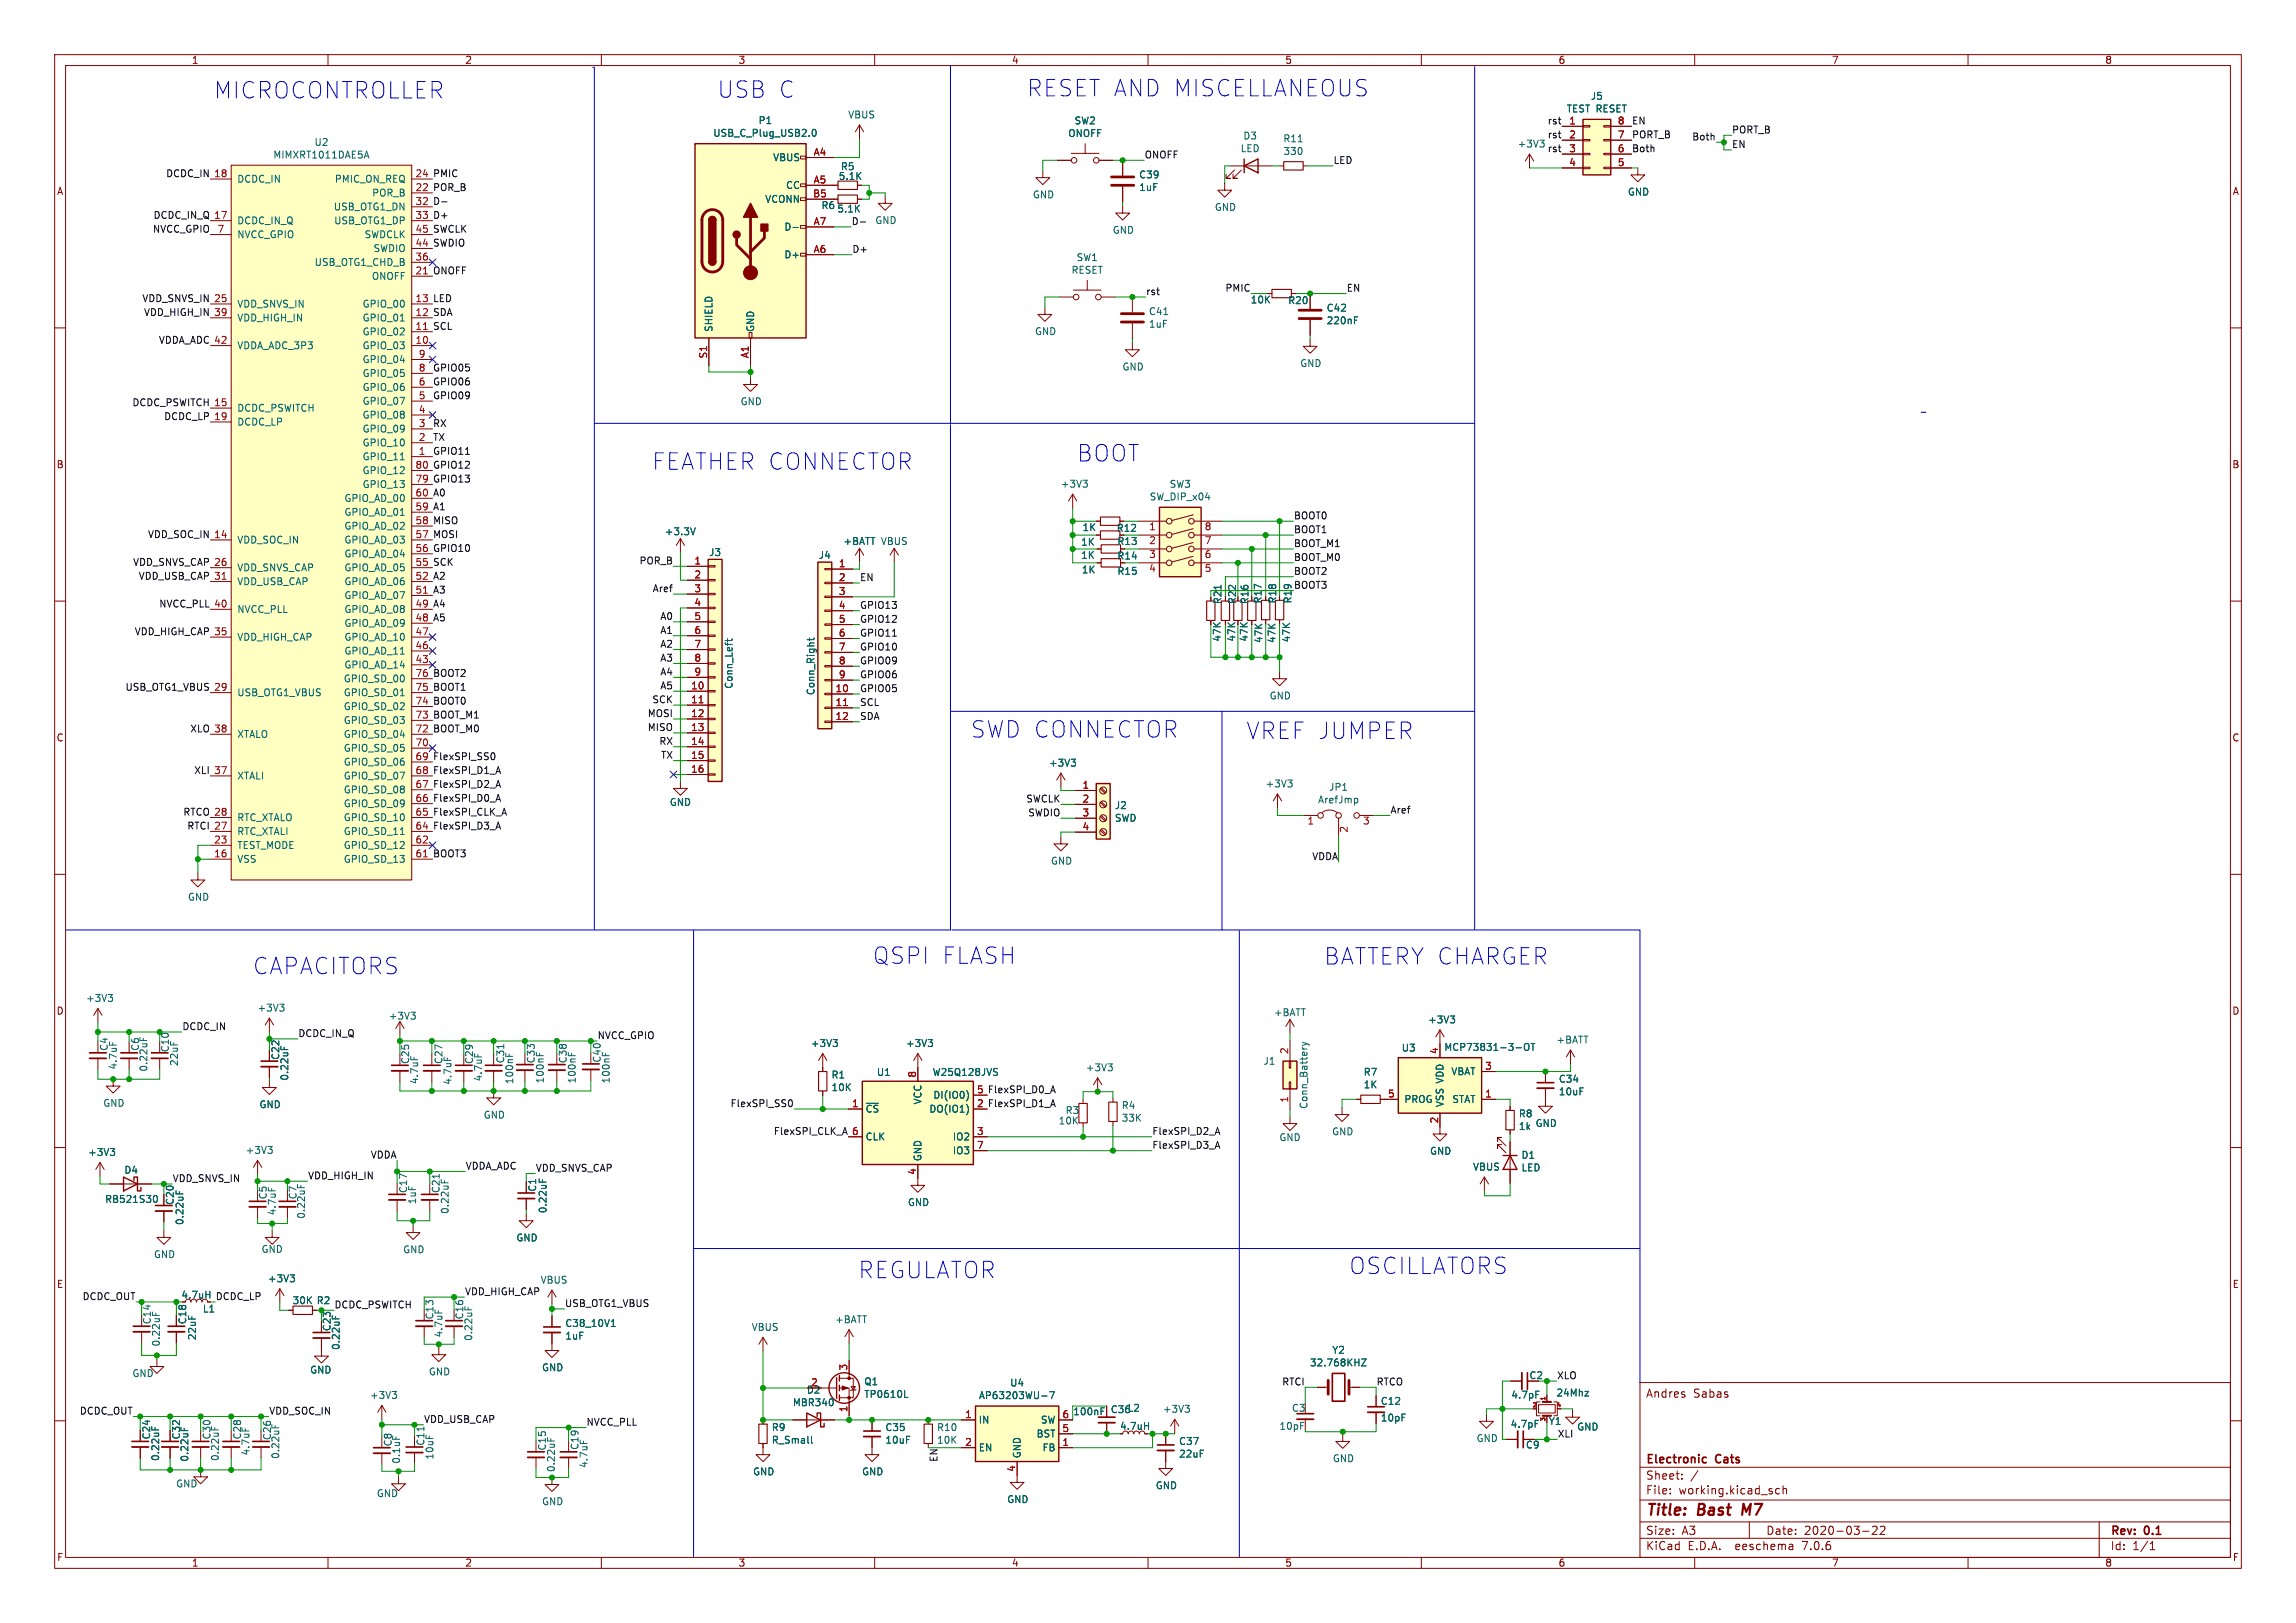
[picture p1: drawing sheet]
<svg xmlns="http://www.w3.org/2000/svg" width="420mm" height="297mm" viewBox="0 0 420 297" stroke-linecap="round" stroke-linejoin="round" font-family="sans-serif">
<defs><g id="words">
<g font-size="4.2" fill="#0000c2">
<text x="187.7" y="17.9">RESET AND MISCELLANEOUS</text>
<text x="39" y="18.3">MICROCONTROLLER</text>
<text x="131.1" y="18.2">USB C</text>
<text x="119.1" y="86.2">FEATHER CONNECTOR</text>
<text x="196.8" y="84.7">BOOT</text>
<text x="177.4" y="135.3">SWD CONNECTOR</text>
<text x="227.8" y="135.5">VREF JUMPER</text>
<text x="46.1" y="178.6">CAPACITORS</text>
<text x="159.5" y="176.7">QSPI FLASH</text>
<text x="242.1" y="176.8">BATTERY CHARGER</text>
<text x="246.6" y="233.4">OSCILLATORS</text>
<text x="156.8" y="234.2">REGULATOR</text>
</g>
<g font-size="2.8" fill="#840000">
<text x="301" y="277.9">Title:</text>
<text x="310.6" y="277.9">Bast</text>
<text x="319.5" y="277.9">M7</text>
</g>
<g font-size="2.1" fill="#840000">
<text x="301" y="256">Andres</text>
<text x="309.7" y="256">Sabas</text>
<text x="301" y="268.2">Electronic</text>
<text x="313.9" y="268.2">Cats</text>
<text x="301" y="273.7">File:</text>
<text x="301" y="271">Sheet:</text>
<text x="307.1" y="273.7">working.kicad_sch</text>
<text x="301" y="281.1">Size:</text>
<text x="307.6" y="281.1">A3</text>
<text x="323" y="281.1">Date:</text>
<text x="330" y="281.1">2020-03-22</text>
<text x="386" y="281.3">Rev:</text>
<text x="392.4" y="281.3">0.1</text>
<text x="301" y="283.9">KiCad</text>
<text x="308.7" y="283.9">E.D.A.</text>
<text x="317.6" y="283.9">eeschema</text>
<text x="330" y="283.9">7.0.6</text>
<text x="386" y="283.9">Id:</text>
<text x="390.1" y="283.9">1/1</text>
</g>
<g font-size="1.8" fill="#840000">
<text x="35" y="11.9">1</text>
<text x="85" y="11.9">2</text>
<text x="135" y="11.9">3</text>
<text x="185" y="11.9">4</text>
<text x="235" y="11.9">5</text>
<text x="285" y="11.9">6</text>
<text x="335" y="11.9">7</text>
<text x="385" y="11.9">8</text>
<text x="10.3" y="35.9">A</text>
<text x="408.3" y="35.9">A</text>
<text x="10.3" y="85.9">B</text>
<text x="408.2" y="85.9">B</text>
<text x="204.3" y="99.9">R13</text>
<text x="223.6" y="110.7" transform="rotate(-90 223.6 110.7)">R21</text>
<text x="228.6" y="110.7" transform="rotate(-90 228.6 110.7)">R16</text>
<text x="231" y="110.5" transform="rotate(-90 231 110.5)">R17</text>
<text x="233.7" y="110.5" transform="rotate(-90 233.7 110.5)">R18</text>
<text x="10.3" y="135.9">C</text>
<text x="408.2" y="135.9">C</text>
<text x="10.3" y="185.9">D</text>
<text x="408.2" y="185.9">D</text>
<text x="178.6" y="202.7">2 FlexSPI_D1_A</text>
<text x="10.3" y="235.9">E</text>
<text x="33.1" y="237.8">4.7uH</text>
<text x="408.3" y="235.9">E</text>
<text x="60.7" y="243.7" transform="rotate(-90 60.7 243.7)">C23</text>
<text x="147.5" y="255.2">D2</text>
<text x="279.7" y="252.6">C2</text>
<text x="283.2" y="261">Y1</text>
<text x="279" y="265.3">C9</text>
<text x="10.3" y="285.9">F</text>
<text x="35" y="286.9">1</text>
<text x="85" y="286.9">2</text>
<text x="135" y="286.9">3</text>
<text x="185" y="286.9">4</text>
<text x="235" y="286.9">5</text>
<text x="285" y="286.9">6</text>
<text x="335" y="286.9">7</text>
<text x="385" y="286.9">8</text>
<text x="408.3" y="285.9">F</text>
</g>
<g font-size="1.8" fill="#006464">
<text x="138.7" y="22.9">P1</text>
<text x="155.1" y="21.9">VBUS</text>
<text x="196.5" y="23">SW2</text>
<text x="286.5" y="20.8">TEST RESET</text>
<text x="290.9" y="18.5">J5</text>
<text x="49.9" y="29.2">MIMXRT1011DAE5A</text>
<text x="57.4" y="26.9">U2</text>
<text x="130.4" y="25.2">USB_C_Plug_USB2.0</text>
<text x="141.3" y="29.7">VBUS</text>
<text x="195.3" y="25.3">ONOFF</text>
<text x="226.9" y="28">LED</text>
<text x="227.3" y="25.7">D3</text>
<text x="234.7" y="26.2">R11</text>
<text x="234.7" y="28.5">330</text>
<text x="277.5" y="27.2">+3V3</text>
<text x="43.3" y="33.6">DCDC_IN</text>
<text x="61.1" y="33.6">PMIC_ON_REQ</text>
<text x="143.7" y="34.8">CC</text>
<text x="153.3" y="33.1">5.1K</text>
<text x="153.7" y="31.3">R5</text>
<text x="208.3" y="35.2">1uF</text>
<text x="208.3" y="32.8">C39</text>
<text x="297.7" y="36">GND</text>
<text x="43.3" y="41.2">DCDC_IN_Q</text>
<text x="61" y="38.7">USB_OTG1_DN</text>
<text x="61" y="41.2">USB_OTG1_DP</text>
<text x="68" y="36.2">POR_B</text>
<text x="139.9" y="37.3">VCONN</text>
<text x="150.2" y="38.5">R6</text>
<text x="153.1" y="39.1">5.1K</text>
<text x="160" y="41.2">GND</text>
<text x="188.8" y="36.5">GND</text>
<text x="222.1" y="38.8">GND</text>
<text x="43.3" y="43.8">NVCC_GPIO</text>
<text x="66.6" y="43.8">SWDCLK</text>
<text x="68.2" y="46.3">SWDIO</text>
<text x="143.4" y="47.5">D+</text>
<text x="143.4" y="42.4">D-</text>
<text x="196.8" y="48">SW1</text>
<text x="203.4" y="43">GND</text>
<text x="57.5" y="48.9">USB_OTG1_CHD_B</text>
<text x="67.9" y="51.4">ONOFF</text>
<text x="195.9" y="50.3">RESET</text>
<text x="43.3" y="56.5">VDD_SNVS_IN</text>
<text x="43.3" y="59">VDD_HIGH_IN</text>
<text x="66.2" y="59">GPIO_01</text>
<text x="66.2" y="56.5">GPIO_00</text>
<text x="210.1" y="57.9">C41</text>
<text x="228.7" y="55.7">10K</text>
<text x="235.5" y="55.9">R20</text>
<text x="242.6" y="59.5">220nF</text>
<text x="242.6" y="57.2">C42</text>
<text x="43.3" y="64.1">VDDA_ADC_3P3</text>
<text x="66.2" y="64.1">GPIO_03</text>
<text x="66.2" y="61.6">GPIO_02</text>
<text x="130.5" y="60.8" transform="rotate(-90 130.5 60.8)">SHIELD</text>
<text x="138.2" y="60.8" transform="rotate(-90 138.2 60.8)">GND</text>
<text x="189.2" y="61.5">GND</text>
<text x="210.1" y="60.2">1uF</text>
<text x="66.2" y="71.7">GPIO_06</text>
<text x="66.2" y="69.2">GPIO_05</text>
<text x="66.2" y="66.6">GPIO_04</text>
<text x="205.2" y="68">GND</text>
<text x="237.7" y="67.4">GND</text>
<text x="43.3" y="75.5">DCDC_PSWITCH</text>
<text x="66.2" y="76.8">GPIO_08</text>
<text x="66.2" y="74.3">GPIO_07</text>
<text x="135.4" y="74.3">GND</text>
<text x="43.3" y="78.1">DCDC_LP</text>
<text x="66.2" y="81.9">GPIO_10</text>
<text x="66.2" y="79.3">GPIO_09</text>
<text x="66.2" y="84.4">GPIO_11</text>
<text x="66.2" y="89.5">GPIO_13</text>
<text x="66.2" y="87">GPIO_12</text>
<text x="194" y="89.4">+3V3</text>
<text x="213.9" y="89.5">SW3</text>
<text x="62.9" y="94.6">GPIO_AD_01</text>
<text x="62.9" y="92">GPIO_AD_00</text>
<text x="210.2" y="91.8">SW_DIP_x04</text>
<text x="43.3" y="99.7">VDD_SOC_IN</text>
<text x="62.9" y="99.7">GPIO_AD_03</text>
<text x="62.9" y="97.1">GPIO_AD_02</text>
<text x="121.5" y="98.1">+3.3V</text>
<text x="129.6" y="102">J3</text>
<text x="154.2" y="99.9">+BATT</text>
<text x="161" y="99.9">VBUS</text>
<text x="197.7" y="100.1">1K</text>
<text x="197.9" y="97.4">1K</text>
<text x="204.2" y="97.5">R12</text>
<text x="43.3" y="104.7">VDD_SNVS_CAP</text>
<text x="43.3" y="107.3">VDD_USB_CAP</text>
<text x="62.9" y="107.3">GPIO_AD_06</text>
<text x="62.9" y="104.7">GPIO_AD_05</text>
<text x="62.9" y="102.2">GPIO_AD_04</text>
<text x="149.7" y="102.5">J4</text>
<text x="197.7" y="102.5">1K</text>
<text x="197.8" y="105.1">1K</text>
<text x="204.3" y="102.6">R14</text>
<text x="204.3" y="105.4">R15</text>
<text x="43.3" y="112.4">NVCC_PLL</text>
<text x="62.9" y="112.4">GPIO_AD_08</text>
<text x="62.9" y="109.8">GPIO_AD_07</text>
<text x="226.3" y="110.7" transform="rotate(-90 226.3 110.7)">R22</text>
<text x="236.4" y="110.5" transform="rotate(-90 236.4 110.5)">R19</text>
<text x="43.3" y="117.4">VDD_HIGH_CAP</text>
<text x="62.9" y="120">GPIO_AD_11</text>
<text x="62.9" y="117.4">GPIO_AD_10</text>
<text x="62.9" y="114.9">GPIO_AD_09</text>
<text x="223.5" y="117.5" transform="rotate(-90 223.5 117.5)">47K</text>
<text x="226.2" y="117.5" transform="rotate(-90 226.2 117.5)">47K</text>
<text x="228.4" y="117.5" transform="rotate(-90 228.4 117.5)">47K</text>
<text x="231.1" y="117.8" transform="rotate(-90 231.1 117.8)">47K</text>
<text x="233.5" y="117.8" transform="rotate(-90 233.5 117.8)">47K</text>
<text x="236.2" y="117.6" transform="rotate(-90 236.2 117.6)">47K</text>
<text x="62.8" y="125.1">GPIO_SD_00</text>
<text x="62.9" y="122.5">GPIO_AD_14</text>
<text x="43.3" y="127.6">USB_OTG1_VBUS</text>
<text x="62.8" y="130.1">GPIO_SD_02</text>
<text x="62.8" y="127.6">GPIO_SD_01</text>
<text x="134.2" y="126.1" transform="rotate(-90 134.2 126.1)">Conn_Left</text>
<text x="149.2" y="127.3" transform="rotate(-90 149.2 127.3)">Conn_Right</text>
<text x="232.2" y="128.2">GND</text>
<text x="43.3" y="135.2">XTALO</text>
<text x="62.8" y="137.8">GPIO_SD_05</text>
<text x="62.8" y="135.2">GPIO_SD_04</text>
<text x="62.8" y="132.7">GPIO_SD_03</text>
<text x="43.3" y="142.8">XTALI</text>
<text x="62.8" y="142.8">GPIO_SD_07</text>
<text x="62.8" y="140.3">GPIO_SD_06</text>
<text x="191.8" y="140.5">+3V3</text>
<text x="62.8" y="147.9">GPIO_SD_09</text>
<text x="62.8" y="145.4">GPIO_SD_08</text>
<text x="122.4" y="147.7">GND</text>
<text x="203.8" y="148.3">J2</text>
<text x="231.4" y="144.3">+3V3</text>
<text x="241" y="147.2">ArefJmp</text>
<text x="243" y="144.9">JP1</text>
<text x="43.3" y="155.5">TEST_MODE</text>
<text x="43.3" y="153">RTC_XTALI</text>
<text x="43.3" y="150.5">RTC_XTALO</text>
<text x="62.8" y="155.5">GPIO_SD_12</text>
<text x="62.8" y="153">GPIO_SD_11</text>
<text x="62.8" y="150.5">GPIO_SD_10</text>
<text x="203.8" y="150.6">SWD</text>
<text x="43.3" y="158.1">VSS</text>
<text x="62.8" y="158.1">GPIO_SD_13</text>
<text x="192.1" y="158.4">GND</text>
<text x="34.3" y="165">GND</text>
<text x="15.6" y="183.5">+3V3</text>
<text x="47" y="185.3">+3V3</text>
<text x="71" y="186.8">+3V3</text>
<text x="148.2" y="191.8">+3V3</text>
<text x="165.6" y="191.8">+3V3</text>
<text x="232.9" y="186.2">+BATT</text>
<text x="261.1" y="187.5">+3V3</text>
<text x="284.6" y="191.2">+BATT</text>
<text x="19.9" y="192.4" transform="rotate(-90 19.9 192.4)">C4</text>
<text x="21.6" y="195.8" transform="rotate(-90 21.6 195.8)">4.7uF</text>
<text x="25.6" y="192.4" transform="rotate(-90 25.6 192.4)">C6</text>
<text x="27.2" y="196.2" transform="rotate(-90 27.2 196.2)">0.22uF</text>
<text x="31.1" y="192.6" transform="rotate(-90 31.1 192.6)">C10</text>
<text x="32.7" y="195.2" transform="rotate(-90 32.7 195.2)">22uF</text>
<text x="51.3" y="194" transform="rotate(-90 51.3 194)">C22</text>
<text x="52.9" y="197.9" transform="rotate(-90 52.9 197.9)">0.22uF</text>
<text x="75" y="194.8" transform="rotate(-90 75 194.8)">C25</text>
<text x="81.1" y="194.8" transform="rotate(-90 81.1 194.8)">C27</text>
<text x="86.7" y="194.8" transform="rotate(-90 86.7 194.8)">C29</text>
<text x="88.4" y="198" transform="rotate(-90 88.4 198)">4.7uF</text>
<text x="92.4" y="194.7" transform="rotate(-90 92.4 194.7)">C31</text>
<text x="98" y="194.7" transform="rotate(-90 98 194.7)">C33</text>
<text x="103.9" y="194.7" transform="rotate(-90 103.9 194.7)">C38</text>
<text x="110.1" y="194.6" transform="rotate(-90 110.1 194.6)">C40</text>
<text x="152" y="197.6">R1</text>
<text x="160.3" y="197.1">U1</text>
<text x="170.5" y="197.1">W25Q128JVS</text>
<text x="198.5" y="196.2">+3V3</text>
<text x="231" y="195">J1</text>
<text x="249.4" y="197.1">R7</text>
<text x="256.3" y="192.6">U3</text>
<text x="264.1" y="192.5">MCP73831-3-OT</text>
<text x="265.4" y="197">VBAT</text>
<text x="18.8" y="202.7">GND</text>
<text x="47.4" y="203">GND</text>
<text x="76.7" y="198.5" transform="rotate(-90 76.7 198.5)">4.7uF</text>
<text x="82.8" y="198.6" transform="rotate(-90 82.8 198.6)">4.7uF</text>
<text x="94.1" y="198.5" transform="rotate(-90 94.1 198.5)">100nF</text>
<text x="99.7" y="198.4" transform="rotate(-90 99.7 198.4)">100nF</text>
<text x="105.5" y="198.4" transform="rotate(-90 105.5 198.4)">100nF</text>
<text x="111.7" y="198.4" transform="rotate(-90 111.7 198.4)">100nF</text>
<text x="152" y="199.9">10K</text>
<text x="158.2" y="203.8">~{CS}</text>
<text x="168.8" y="202.2" transform="rotate(-90 168.8 202.2)">VCC</text>
<text x="169.9" y="203.8">DO(IO1)</text>
<text x="170.6" y="201.3">DI(IO0)</text>
<text x="205.1" y="203.1">R4</text>
<text x="239.4" y="203" transform="rotate(-90 239.4 203)">Conn_Battery</text>
<text x="249.4" y="199.4">1K</text>
<text x="256.8" y="202">PROG</text>
<text x="264.3" y="202.7" transform="rotate(-90 264.3 202.7)">VSS VDD</text>
<text x="265.6" y="202">STAT</text>
<text x="285" y="198.3">C34</text>
<text x="285" y="200.6">10uF</text>
<text x="88.4" y="204.9">GND</text>
<text x="158.2" y="208.9">CLK</text>
<text x="174.2" y="208.9">IO2</text>
<text x="193.6" y="206">10K</text>
<text x="194.8" y="204.1">R3</text>
<text x="205.1" y="205.5">33K</text>
<text x="233.9" y="209">GND</text>
<text x="243.6" y="207.9">GND</text>
<text x="277.7" y="204.7">R8</text>
<text x="277.7" y="207">1k</text>
<text x="280.8" y="206.4">GND</text>
<text x="16" y="211.7">+3V3</text>
<text x="22.7" y="215">D4</text>
<text x="44.9" y="211.4">+3V3</text>
<text x="168.8" y="212.6" transform="rotate(-90 168.8 212.6)">GND</text>
<text x="174.2" y="211.4">IO3</text>
<text x="261.5" y="211.5">GND</text>
<text x="269.4" y="214.4">VBUS</text>
<text x="278.2" y="212.2">D1</text>
<text x="278.2" y="214.6">LED</text>
<text x="19.1" y="220.3">RB521S30</text>
<text x="32" y="220.6" transform="rotate(-90 32 220.6)">C20</text>
<text x="49" y="219.6" transform="rotate(-90 49 219.6)">C5</text>
<text x="54.5" y="219.6" transform="rotate(-90 54.5 219.6)">C7</text>
<text x="74.7" y="218.4" transform="rotate(-90 74.7 218.4)">C17</text>
<text x="76.3" y="220.5" transform="rotate(-90 76.3 220.5)">1uF</text>
<text x="80.6" y="218.4" transform="rotate(-90 80.6 218.4)">C21</text>
<text x="98.3" y="218.2" transform="rotate(-90 98.3 218.2)">C1</text>
<text x="166" y="220.9">GND</text>
<text x="33.8" y="224.3" transform="rotate(-90 33.8 224.3)">0.22uF</text>
<text x="50.6" y="222.5" transform="rotate(-90 50.6 222.5)">4.7uF</text>
<text x="56" y="223.1" transform="rotate(-90 56 223.1)">0.22uF</text>
<text x="82.3" y="222.2" transform="rotate(-90 82.3 222.2)">0.22uF</text>
<text x="94.4" y="227.4">GND</text>
<text x="100.2" y="222.1" transform="rotate(-90 100.2 222.1)">0.22uF</text>
<text x="28.1" y="230.4">GND</text>
<text x="47.7" y="229.5">GND</text>
<text x="73.7" y="229.5">GND</text>
<text x="48.9" y="234.8">+3V3</text>
<text x="53.4" y="238.9">30K</text>
<text x="57.8" y="238.9">R2</text>
<text x="27.8" y="242.4" transform="rotate(-90 27.8 242.4)">C14</text>
<text x="34.3" y="242.4" transform="rotate(-90 34.3 242.4)">C18</text>
<text x="36" y="245.4" transform="rotate(-90 36 245.4)">22uF</text>
<text x="37" y="240.4">L1</text>
<text x="79.5" y="241.5" transform="rotate(-90 79.5 241.5)">C13</text>
<text x="81.1" y="244.8" transform="rotate(-90 81.1 244.8)">4.7uF</text>
<text x="84.9" y="241.5" transform="rotate(-90 84.9 241.5)">C16</text>
<text x="86.6" y="245.5" transform="rotate(-90 86.6 245.5)">0.22uF</text>
<text x="103.3" y="243">C38_10V1</text>
<text x="103.3" y="245.3">1uF</text>
<text x="137.4" y="243.7">VBUS</text>
<text x="152.7" y="242.3">+BATT</text>
<text x="29.4" y="246.5" transform="rotate(-90 29.4 246.5)">0.22uF</text>
<text x="56.6" y="251.6">GND</text>
<text x="62.3" y="247.1" transform="rotate(-90 62.3 247.1)">0.22uF</text>
<text x="78.4" y="251.9">GND</text>
<text x="99.1" y="251.1">GND</text>
<text x="239.5" y="250.2">32.768KHZ</text>
<text x="243.6" y="247.9">Y2</text>
<text x="24.1" y="252.2">GND</text>
<text x="67.6" y="256.2">+3V3</text>
<text x="144.9" y="257.5">MBR340</text>
<text x="158" y="256">TP0610L</text>
<text x="158" y="253.7">Q1</text>
<text x="179" y="256.2">AP63203WU-7</text>
<text x="184.7" y="253.9">U4</text>
<text x="252.5" y="257.3">C12</text>
<text x="276.4" y="256.1">4.7pF</text>
<text x="284.6" y="255.8">24Mhz</text>
<text x="27.7" y="263.5" transform="rotate(-90 27.7 263.5)">C24</text>
<text x="33.1" y="263.5" transform="rotate(-90 33.1 263.5)">C32</text>
<text x="38.7" y="263.5" transform="rotate(-90 38.7 263.5)">C30</text>
<text x="44.3" y="263.5" transform="rotate(-90 44.3 263.5)">C28</text>
<text x="49.8" y="263.6" transform="rotate(-90 49.8 263.6)">C26</text>
<text x="141.1" y="262.1">R9</text>
<text x="161.9" y="262.1">C35</text>
<text x="171.3" y="262.1">R10</text>
<text x="178.9" y="260.7">IN</text>
<text x="189.5" y="263.2">BST</text>
<text x="190.3" y="260.7">SW</text>
<text x="196.2" y="259.2">100nF</text>
<text x="203.1" y="258.8">C36L2</text>
<text x="204.8" y="261.8">4.7uH</text>
<text x="212.6" y="258.7">+3V3</text>
<text x="233.9" y="261.8">10pF</text>
<text x="236.2" y="258.5">C3</text>
<text x="252.5" y="260.3">10pF</text>
<text x="276.2" y="261.5">4.7pF</text>
<text x="288.4" y="262">GND</text>
<text x="29.3" y="267.5" transform="rotate(-90 29.3 267.5)">0.22uF</text>
<text x="34.6" y="267.6" transform="rotate(-90 34.6 267.6)">0.22uF</text>
<text x="40.2" y="267.5" transform="rotate(-90 40.2 267.5)">0.22uF</text>
<text x="45.8" y="266.4" transform="rotate(-90 45.8 266.4)">4.7uF</text>
<text x="51.3" y="267.1" transform="rotate(-90 51.3 267.1)">0.22uF</text>
<text x="71.9" y="264.8" transform="rotate(-90 71.9 264.8)">C8</text>
<text x="73.4" y="268" transform="rotate(-90 73.4 268)">0.1uF</text>
<text x="77.8" y="264.7" transform="rotate(-90 77.8 264.7)">C11</text>
<text x="79.5" y="267.2" transform="rotate(-90 79.5 267.2)">10uF</text>
<text x="100.1" y="265.5" transform="rotate(-90 100.1 265.5)">C15</text>
<text x="101.7" y="269.5" transform="rotate(-90 101.7 269.5)">0.22uF</text>
<text x="106" y="265.4" transform="rotate(-90 106 265.4)">C19</text>
<text x="107.7" y="268.7" transform="rotate(-90 107.7 268.7)">4.7uF</text>
<text x="141.1" y="264.4">R_Small</text>
<text x="161.9" y="264.4">10uF</text>
<text x="171.3" y="264.4">10K</text>
<text x="178.9" y="265.8">EN</text>
<text x="186.9" y="267" transform="rotate(-90 186.9 267)">GND</text>
<text x="190.6" y="265.8">FB</text>
<text x="215.6" y="264.6">C37</text>
<text x="215.6" y="266.9">22uF</text>
<text x="243.7" y="267.8">GND</text>
<text x="270" y="264.1">GND</text>
<text x="32.1" y="272.4">GND</text>
<text x="68.8" y="274.2">GND</text>
<text x="99.1" y="275.6">GND</text>
<text x="137.7" y="270.2">GND</text>
<text x="157.6" y="270.2">GND</text>
<text x="184.1" y="275.3">GND</text>
<text x="211.3" y="272.7">GND</text>
</g>
<g font-size="1.8" fill="#0f0f0f">
<text x="283" y="22.9">rst</text>
<text x="298.4" y="22.9">EN</text>
<text x="209.3" y="29.1">ONOFF</text>
<text x="283" y="27.9">rst</text>
<text x="283" y="25.4">rst</text>
<text x="298.4" y="25.4">PORT_B</text>
<text x="298.4" y="27.9">Both</text>
<text x="309.4" y="25.8">Both</text>
<text x="316.7" y="27.2">EN</text>
<text x="316.7" y="24.5">PORT_B</text>
<text x="30.3" y="32.5">DCDC_IN 18</text>
<text x="79.1" y="32.5">PMIC</text>
<text x="79.1" y="35">POR_B</text>
<text x="243.8" y="30.1">LED</text>
<text x="28" y="40.1">DCDC_IN_Q 17</text>
<text x="79.1" y="37.6">D-</text>
<text x="79.1" y="40.1">D+</text>
<text x="155.7" y="41.3">D-</text>
<text x="27.9" y="42.7">NVCC_GPIO</text>
<text x="79.1" y="45.2">SWDIO</text>
<text x="79.1" y="42.7">SWCLK</text>
<text x="155.8" y="46.3">D+</text>
<text x="79.1" y="50.3">ONOFF</text>
<text x="224.1" y="53.5">PMIC</text>
<text x="246.3" y="53.5">EN</text>
<text x="25.9" y="55.4">VDD_SNVS_IN 25</text>
<text x="26.2" y="57.9">VDD_HIGH_IN 39</text>
<text x="79.1" y="55.4">LED</text>
<text x="79.1" y="57.9">SDA</text>
<text x="209.5" y="54.1">rst</text>
<text x="29" y="63">VDDA_ADC 42</text>
<text x="79.1" y="60.4">SCL</text>
<text x="79.1" y="68.1">GPIO05</text>
<text x="79.1" y="70.6">GPIO06</text>
<text x="24.1" y="74.4">DCDC_PSWITCH 15</text>
<text x="29.9" y="77">DCDC_LP 19</text>
<text x="79.1" y="73.1">GPIO09</text>
<text x="79.1" y="83.3">GPIO11</text>
<text x="79.1" y="78.2">RX</text>
<text x="79.1" y="80.8">TX</text>
<text x="79.1" y="85.8">GPIO12</text>
<text x="79.1" y="88.4">GPIO13</text>
<text x="79.1" y="90.9">A0</text>
<text x="79.1" y="93.5">A1</text>
<text x="236.6" y="95.1">BOOT0</text>
<text x="27" y="98.5">VDD_SOC_IN 14</text>
<text x="79.1" y="96">MISO</text>
<text x="79.1" y="98.5">MOSI</text>
<text x="79.1" y="101.1">GPIO10</text>
<text x="236.6" y="100.2">BOOT_M1</text>
<text x="236.6" y="97.7">BOOT1</text>
<text x="24.2" y="103.6">VDD_SNVS_CAP 26</text>
<text x="25.3" y="106.2">VDD_USB_CAP 31</text>
<text x="79.1" y="103.6">SCK</text>
<text x="79.1" y="106.2">A2</text>
<text x="116.9" y="103.4">POR_B</text>
<text x="157.2" y="106.4">EN</text>
<text x="236.6" y="102.7">BOOT_M0</text>
<text x="236.6" y="107.8">BOOT3</text>
<text x="236.6" y="105.3">BOOT2</text>
<text x="29" y="111.2">NVCC_PLL 40</text>
<text x="79.1" y="108.7">A3</text>
<text x="79.1" y="111.2">A4</text>
<text x="79.1" y="113.8">A5</text>
<text x="119.3" y="108.5">Aref</text>
<text x="120.7" y="113.5">A0</text>
<text x="157.2" y="111.5">GPIO13</text>
<text x="24.5" y="116.3">VDD_HIGH_CAP 35</text>
<text x="120.7" y="116.1">A1</text>
<text x="120.7" y="118.6">A2</text>
<text x="157.2" y="119.1">GPIO10</text>
<text x="157.2" y="116.6">GPIO11</text>
<text x="157.2" y="114">GPIO12</text>
<text x="79.1" y="123.9">BOOT2</text>
<text x="120.7" y="123.7">A4</text>
<text x="120.7" y="121.2">A3</text>
<text x="157.2" y="121.7">GPIO09</text>
<text x="157.2" y="124.2">GPIO06</text>
<text x="22.9" y="126.5">USB_OTG1_VBUS 29</text>
<text x="79.1" y="129">BOOT0</text>
<text x="79.1" y="126.5">BOOT1</text>
<text x="79.1" y="131.6">BOOT_M1</text>
<text x="118.4" y="131.3">MOSI</text>
<text x="119.2" y="128.8">SCK</text>
<text x="120.7" y="126.2">A5</text>
<text x="157.2" y="129.3">SCL</text>
<text x="157.2" y="131.8">SDA</text>
<text x="157.2" y="126.7">GPIO05</text>
<text x="34.7" y="134.1">XLO 38</text>
<text x="79.1" y="134.1">BOOT_M0</text>
<text x="118.4" y="133.9">MISO</text>
<text x="120.5" y="136.4">RX</text>
<text x="35.4" y="141.7">XLI 37</text>
<text x="79.1" y="141.7">FlexSPI_D1_A</text>
<text x="79.1" y="139.2">FlexSPI_SS0</text>
<text x="120.8" y="138.9">TX</text>
<text x="33.4" y="149.3">RTCO 28</text>
<text x="79.1" y="146.8">FlexSPI_D0_A</text>
<text x="79.1" y="144.3">FlexSPI_D2_A</text>
<text x="79.1" y="149.3">FlexSPI_CLK_A</text>
<text x="187.6" y="146.9">SWCLK</text>
<text x="188" y="149.5">SWDIO</text>
<text x="254.3" y="149">Aref</text>
<text x="34.2" y="151.9">RTCI 27</text>
<text x="79.1" y="151.9">FlexSPI_D3_A</text>
<text x="79.1" y="157">BOOT3</text>
<text x="239.9" y="157.5">VDDA</text>
<text x="33.3" y="188.6">DCDC_IN</text>
<text x="54.5" y="189.9">DCDC_IN_Q</text>
<text x="109.2" y="190.2">NVCC_GPIO</text>
<text x="133.5" y="202.7">FlexSPI_SS0</text>
<text x="178.6" y="200.2">5 FlexSPI_D0_A</text>
<text x="141.4" y="207.8">FlexSPI_CLK_A</text>
<text x="210.7" y="207.8">FlexSPI_D2_A</text>
<text x="56.3" y="215.9">VDD_HIGH_IN</text>
<text x="67.7" y="212.1">VDDA</text>
<text x="85.1" y="214.1">VDDA_ADC</text>
<text x="97.9" y="214.5">VDD_SNVS_CAP</text>
<text x="210.7" y="210.3">FlexSPI_D3_A</text>
<text x="31.5" y="216.4">VDD_SNVS_IN</text>
<text x="15" y="238">DCDC_OUT</text>
<text x="39.4" y="238">DCDC_LP</text>
<text x="61.1" y="239.5">DCDC_PSWITCH</text>
<text x="85" y="237.1">VDD_HIGH_CAP</text>
<text x="98.8" y="235.1">VBUS</text>
<text x="103.3" y="239.3">USB_OTG1_VBUS</text>
<text x="234.4" y="253.6">RTCI</text>
<text x="251.7" y="253.6">RTCO</text>
<text x="284.7" y="252.5">XLO</text>
<text x="14.5" y="258.9">DCDC_OUT</text>
<text x="49.1" y="258.9">VDD_SOC_IN</text>
<text x="77.5" y="260.5">VDD_USB_CAP</text>
<text x="107.2" y="261">NVCC_PLL</text>
<text x="284.9" y="263.1">XLI</text>
<text x="171.6" y="267.6" transform="rotate(-90 171.6 267.6)">EN</text>
</g>
<g font-size="1.8" fill="#a90000">
<text x="286.9" y="22.9">1</text>
<text x="295.8" y="22.9">8</text>
<text x="148.7" y="28.6">A4</text>
<text x="286.9" y="25.4">2</text>
<text x="286.9" y="27.9">3</text>
<text x="295.8" y="27.9">6</text>
<text x="295.8" y="25.4">7</text>
<text x="75.9" y="35.1">22</text>
<text x="75.9" y="32.5">24</text>
<text x="148.7" y="33.7">A5</text>
<text x="286.9" y="30.5">4</text>
<text x="295.8" y="30.5">5</text>
<text x="75.9" y="37.6">32</text>
<text x="75.9" y="40.1">33</text>
<text x="148.6" y="36.2">B5</text>
<text x="148.7" y="41.3">A7</text>
<text x="39.7" y="42.7">7</text>
<text x="75.9" y="47.8">36</text>
<text x="75.9" y="45.2">44</text>
<text x="75.9" y="42.7">45</text>
<text x="148.7" y="46.4">A6</text>
<text x="75.9" y="50.3">21</text>
<text x="75.9" y="57.9">12</text>
<text x="75.9" y="55.4">13</text>
<text x="75.9" y="63">10</text>
<text x="75.9" y="60.5">11</text>
<text x="76.5" y="65.5">9</text>
<text x="129.4" y="65.7" transform="rotate(-90 129.4 65.7)">S1</text>
<text x="137" y="65.6" transform="rotate(-90 137 65.6)">A1</text>
<text x="76.5" y="70.6">6</text>
<text x="76.5" y="68.1">8</text>
<text x="76.5" y="75.7">4</text>
<text x="76.5" y="73.2">5</text>
<text x="76.5" y="83.3">1</text>
<text x="76.5" y="80.8">2</text>
<text x="76.5" y="78.2">3</text>
<text x="75.9" y="88.4">79</text>
<text x="75.9" y="85.9">80</text>
<text x="75.9" y="93.5">59</text>
<text x="75.9" y="90.9">60</text>
<text x="75.9" y="101.1">56</text>
<text x="75.9" y="98.6">57</text>
<text x="75.9" y="96">58</text>
<text x="210.1" y="97.4">1</text>
<text x="210.1" y="99.9">2</text>
<text x="220.3" y="99.9">7</text>
<text x="220.3" y="97.4">8</text>
<text x="75.9" y="106.2">52</text>
<text x="75.9" y="103.6">55</text>
<text x="126.9" y="103.4">1</text>
<text x="126.9" y="105.9">2</text>
<text x="153.3" y="103.9">1</text>
<text x="153.3" y="106.4">2</text>
<text x="210.1" y="102.4">3</text>
<text x="210.1" y="105">4</text>
<text x="220.3" y="105">5</text>
<text x="220.3" y="102.4">6</text>
<text x="75.9" y="113.8">48</text>
<text x="75.9" y="111.3">49</text>
<text x="75.9" y="108.7">51</text>
<text x="126.9" y="108.5">3</text>
<text x="126.9" y="111">4</text>
<text x="126.9" y="113.5">5</text>
<text x="153.3" y="109">3</text>
<text x="153.3" y="111.5">4</text>
<text x="75.9" y="118.9">46</text>
<text x="75.9" y="116.3">47</text>
<text x="126.9" y="116.1">6</text>
<text x="126.9" y="118.6">7</text>
<text x="153.3" y="114">5</text>
<text x="153.3" y="116.6">6</text>
<text x="153.3" y="119.1">7</text>
<text x="75.9" y="121.4">43</text>
<text x="75.9" y="124">76</text>
<text x="126.9" y="121.2">8</text>
<text x="126.9" y="123.7">9</text>
<text x="153.3" y="121.7">8</text>
<text x="153.3" y="124.2">9</text>
<text x="75.9" y="131.6">73</text>
<text x="75.9" y="129">74</text>
<text x="75.9" y="126.5">75</text>
<text x="126.3" y="126.2">10</text>
<text x="126.3" y="128.8">11</text>
<text x="126.3" y="131.3">12</text>
<text x="152.7" y="126.7">10</text>
<text x="152.7" y="129.3">11</text>
<text x="152.7" y="131.8">12</text>
<text x="75.9" y="136.7">70</text>
<text x="75.9" y="134.1">72</text>
<text x="126.3" y="133.9">13</text>
<text x="126.3" y="136.4">14</text>
<text x="75.9" y="141.7">68</text>
<text x="75.9" y="139.2">69</text>
<text x="126.3" y="138.9">15</text>
<text x="126.3" y="141.5">16</text>
<text x="75.9" y="149.4">65</text>
<text x="75.9" y="146.8">66</text>
<text x="75.9" y="144.3">67</text>
<text x="197.9" y="144.4">1</text>
<text x="197.9" y="146.9">2</text>
<text x="197.9" y="149.5">3</text>
<text x="39.1" y="154.4">23</text>
<text x="75.9" y="154.4">62</text>
<text x="75.9" y="151.9">64</text>
<text x="197.9" y="152">4</text>
<text x="239.1" y="151.2">1</text>
<text x="246.8" y="152.5" transform="rotate(-90 246.8 152.5)">2</text>
<text x="249.2" y="151.2">3</text>
<text x="39.1" y="157">16</text>
<text x="75.9" y="157">61</text>
<text x="167.6" y="197.3" transform="rotate(-90 167.6 197.3)">8</text>
<text x="235.7" y="193" transform="rotate(-90 235.7 193)">2</text>
<text x="263.1" y="193" transform="rotate(-90 263.1 193)">4</text>
<text x="271.6" y="195.8">3</text>
<text x="155.8" y="202.7">1</text>
<text x="178.6" y="202.7">2</text>
<text x="178.6" y="200.2">5</text>
<text x="235.7" y="201.9" transform="rotate(-90 235.7 201.9)">1</text>
<text x="253.8" y="200.9">5</text>
<text x="271.6" y="200.9">1</text>
<text x="155.8" y="207.8">6</text>
<text x="178.6" y="207.8">3</text>
<text x="263.1" y="205.7" transform="rotate(-90 263.1 205.7)">2</text>
<text x="167.6" y="215.1" transform="rotate(-90 167.6 215.1)">4</text>
<text x="178.6" y="210.3">7</text>
<text x="155.1" y="250.9" transform="rotate(-90 155.1 250.9)">3</text>
<text x="148.3" y="253.7">2</text>
<text x="155.1" y="258.5" transform="rotate(-90 155.1 258.5)">1</text>
<text x="176.5" y="259.6">1</text>
<text x="194.2" y="262.1">5</text>
<text x="194.2" y="259.6">6</text>
<text x="176.5" y="264.7">2</text>
<text x="185.8" y="269.4" transform="rotate(-90 185.8 269.4)">4</text>
<text x="194.2" y="264.7">1</text>
</g>
<g font-size="1.1" fill="#a90000">
<text x="280.2" y="257.6">2</text>
<text x="282.7" y="256.4" transform="rotate(-90 282.7 256.4)">1</text>
<text x="284.7" y="257.6">4</text>
<text x="282.7" y="260.2" transform="rotate(-90 282.7 260.2)">3</text>
</g>
</g></defs>
<g fill="none" stroke="#840000" stroke-width=".18">
<path d="M10 10h400v277h-400zM12 12h396v273h-396zM60 10v2M110 10v2M160 10v2M210 10v2M260 10v2M310 10v2M360 10v2M38.5 32.8h3.8M42.3 30.2h33v130.8h-33zM75.3 32.8h3.8"/>
<path d="M75.3 35.3h3.8M75.3 37.8h3.8M146.4 36.2h1v.5h-1zM146.4 33.7h1v.5h-1zM146.4 28.6h1v.5h-1zM147.4 36.4h5.9M147.4 33.9h5.9M147.4 28.8h5.1M156.8 36.4h.8M156.8 33.9h.8M157.2 22.9v2.5M157.2 22.9l-.7 1.2"/>
<path d="M157.2 22.9l.8 1.2M161.9 35.9v1.3h1.3l-1.3 1.3-1.2-1.3h1.2M190.8 31.2v1.3h1.2l-1.2 1.3-1.3-1.3h1.3M193.4 29.3h2.6M196 28.1h5M198.5 26.3v1.8M201 29.3h2.6M205.4 37.7v1.3h1.2l-1.2 1.3-1.3-1.3h1.3M205.4 29.3v2.8M205.4 34.2v2.8M224 33.5v1.3h1.3l-1.3 1.3-1.2-1.3h1.2M225 30.4h7.7"/>
<path d="M225.8 31.1l-1.5 1.5h.7h-.7v-.7M227.1 31.1l-1.5 1.5h.7h-.7v-.7M234.1 30.4h.7M238.4 30.4h.7M279.8 28.2l-.8 1.3M279.8 28.2v2.5M279.8 28.2l.7 1.3M285.7 23.1h3.9M285.7 25.7h3.9M285.7 28.2h3.9M285.7 30.7h3.9M289.6 30.6h1.2v.3h-1.2z"/>
<path d="M289.6 28.1h1.2v.2h-1.2zM289.6 25.5h1.2v.3h-1.2zM289.6 23h1.2v.2h-1.2zM293.4 30.6h1.2v.3h-1.2zM293.4 28.1h1.2v.2h-1.2zM293.4 25.5h1.2v.3h-1.2zM293.4 23h1.2v.2h-1.2zM294.6 23.1h3.8M294.6 25.7h3.8M294.6 28.2h3.8M294.6 30.7h3.8M299.6 30.7v1.3h1.3l-1.3 1.3-1.3-1.3h1.3"/>
<path d="M10 60h2M38.5 58.2h3.8M38.5 55.6h3.8M38.5 40.4h3.8M38.5 42.9h3.8M75.3 58.2h3.8M75.3 55.6h3.8M75.3 40.4h3.8M75.3 50.5h3.8M75.3 48h3.8M75.3 45.5h3.8M75.3 42.9h3.8"/>
<path d="M146.4 46.4h1v.5h-1zM146.4 41.3h1v.5h-1zM147.4 46.6h5.1M147.4 41.5h5.1M191.1 56.3v1.2h1.3l-1.3 1.3-1.2-1.3h1.2M193.8 54.4h2.5M196.3 53.1h5.1M198.9 51.3v1.8M201.4 54.4h2.6M207.1 54.4v2.8M207.1 59.2v2.8M231.9 53.7h.8"/>
<path d="M236.2 53.7h.8M239.6 53.7v2.8M239.6 58.5v2.8M408 60h2M38.5 63.2h3.8M38.5 74.7h3.8M38.5 77.2h3.8M75.3 63.2h3.8M75.3 60.7h3.8M75.3 78.5h3.8M75.3 75.9h3.8M75.3 73.4h3.8"/>
<path d="M75.3 70.9h3.8M75.3 68.3h3.8M75.3 65.8h3.8M129.7 61.8v5.1M137 60.8h.5v1h-.5zM137.3 69.1v1.3h1.3l-1.3 1.2-1.3-1.2h1.3M137.3 61.8v5.1M207.1 62.7v1.3h1.3l-1.3 1.3-1.2-1.3h1.2M239.6 62.1v1.3h1.3l-1.3 1.2-1.2-1.2h1.2M38.5 98.8h3.8M75.3 83.6h3.8M75.3 98.8h3.8"/>
<path d="M75.3 81h3.8M75.3 96.3h3.8M75.3 93.7h3.8M75.3 91.2h3.8M75.3 88.6h3.8M75.3 86.1h3.8M124.5 98.6l-.8 1.2M124.5 98.6v2.5M124.5 98.6l.7 1.2M196.2 90.4l-.7 1.3M196.2 90.4v2.6M196.2 90.4l.8 1.3"/>
<path d="M200.5 95.4h.8M200.5 97.9h.8M204.9 95.4h.7M208.3 95.4h5.1M208.3 97.9h5.1M218.3 99.3l-3.9 1M218.3 96.7l-3.9 1.1M218.3 94.2l-3.9 1.1M218.4 95.4h5.1M218.4 97.9h5.1M10 110h2M38.5 103.9h3.8"/>
<path d="M38.5 106.4h3.8M38.5 116.6h3.8M38.5 111.5h3.8M75.3 103.9h3.8M75.3 106.4h3.8M75.3 116.6h3.8M75.3 111.5h3.8M75.3 119.1h3.8M75.3 114h3.8M75.3 109h3.8M75.3 101.3h3.8M125.7 103.6h3.8"/>
<path d="M125.7 106.2h3.8M125.7 108.7h3.8M125.7 111.3h3.8M125.7 113.8h3.8M125.7 116.3h3.8M125.7 118.9h3.8M129.5 118.7h1.3v.3h-1.3zM129.5 116.2h1.3v.3h-1.3zM129.5 113.7h1.3v.2h-1.3zM129.5 111.1h1.3v.3h-1.3zM129.5 108.6h1.3v.2h-1.3zM129.5 106h1.3v.3h-1.3z"/>
<path d="M129.5 103.5h1.3v.3h-1.3zM150.9 119.3h1.2v.2h-1.2zM150.9 116.7h1.2v.3h-1.2zM150.9 114.2h1.2v.2h-1.2zM150.9 111.6h1.2v.3h-1.2zM150.9 109.1h1.2v.2h-1.2zM150.9 106.6h1.2v.2h-1.2zM150.9 104h1.2v.3h-1.2zM152.1 104.1h3.9M152.1 106.7h3.9M152.1 109.2h3.9M152.1 111.8h3.9"/>
<path d="M152.1 114.3h3.9M152.1 116.8h3.9M152.1 119.4h3.9M157.2 100.3l-.7 1.3M157.2 100.3v2.6M157.2 100.3l.8 1.3M163.6 100.3l-.8 1.3M163.6 100.3v2.6M163.6 100.3l.7 1.3M200.7 100.5h.7M200.7 103h.7M208.3 100.5h5.1"/>
<path d="M208.3 103h5.1M218.3 101.8l-3.9 1M218.4 100.5h5.1M218.4 103h5.1M221.5 109.2v.8M221.5 113.5v.8M224.2 113.5v.8M226.4 113.5v.8M229 113.5v.8M231.5 113.4v.8M234.1 113.4v.8M408 110h2"/>
<path d="M38.5 126.7h3.8M38.5 134.4h3.8M75.3 126.7h3.8M75.3 134.4h3.8M75.3 121.7h3.8M75.3 139.4h3.8M75.3 136.9h3.8M75.3 131.8h3.8M75.3 129.3h3.8M75.3 124.2h3.8M125.7 126.5h3.8M125.7 129h3.8"/>
<path d="M125.7 131.6h3.8M125.7 134.1h3.8M125.7 136.7h3.8M125.7 139.2h3.8M125.7 121.4h3.8M125.7 124h3.8M129.5 139.1h1.3v.2h-1.3zM129.5 136.5h1.3v.3h-1.3zM129.5 134h1.3v.2h-1.3zM129.5 131.4h1.3v.3h-1.3zM129.5 128.9h1.3v.3h-1.3zM129.5 126.4h1.3v.2h-1.3z"/>
<path d="M129.5 123.8h1.3v.3h-1.3zM129.5 121.3h1.3v.2h-1.3zM150.9 132h1.2v.2h-1.2zM150.9 129.4h1.2v.3h-1.2zM150.9 126.9h1.2v.2h-1.2zM150.9 124.3h1.2v.3h-1.2zM150.9 121.8h1.2v.2h-1.2zM152.1 127h3.9M152.1 129.5h3.9M152.1 132.1h3.9M152.1 121.9h3.9M152.1 124.5h3.9"/>
<path d="M234.1 122.9v1.3h1.2l-1.2 1.3-1.3-1.3h1.3M10 160h2M36.2 159.8v1.2h1.3l-1.3 1.3-1.3-1.3h1.3M38.5 157.2h3.8M38.5 154.7h3.8M38.5 152.1h3.8M38.5 149.6h3.8M38.5 142h3.8M75.3 157.2h3.8M75.3 154.7h3.8M75.3 152.1h3.8M75.3 149.6h3.8"/>
<path d="M75.3 142h3.8M75.3 147.1h3.8M75.3 144.5h3.8M124.5 143v1.3h1.2l-1.2 1.2-1.3-1.2h1.3M125.7 141.7h3.8M129.5 141.6h1.3v.3h-1.3zM194.1 153.2v1.2h1.2l-1.2 1.3-1.3-1.3h1.3M194.1 141.5l-.8 1.2M194.1 141.5v2.5M194.1 141.5l.7 1.2M196.7 144.7h3.8M196.7 147.2h3.8"/>
<path d="M196.7 149.7h3.8M196.7 152.3h3.8M201.3 151.9l.8 .9M201.3 149.4l.8 .8M201.3 146.9l.8 .8M201.3 144.3l.8 .9M201.4 151.8l.9 .8M201.4 149.2l.9 .9M201.4 146.7l.9 .8M201.4 144.1l.9 .9M233.7 145.3l-.8 1.3M233.7 145.3v2.5"/>
<path d="M233.7 145.3l.7 1.3M238.5 149.2h2.5M241.8 148.7a2.26 2.26 0 0 1 2.8 0M244.9 149.7v3.3M248.7 149.2h2.5M408 160h2M17.9 184.5l-.8 1.3M17.9 184.5v2.6M17.9 190.6v2.1M17.9 193.7v2M17.9 184.5l.8 1.3M20.7 197.5v1.3h1.3l-1.3 1.2-1.3-1.2h1.3"/>
<path d="M23.6 190.6v2.1M23.6 193.7v2M29.2 193.7v2M49.3 197.7v1.3h1.2l-1.2 1.3-1.3-1.3h1.3M49.3 186.3l-.8 1.3M49.3 186.3v2.5M49.3 192.2v2M49.3 195.2v2M49.3 186.3l.7 1.3M73.2 186.9v2.6M73.2 196v2M73.2 186.9l-.8 1.3"/>
<path d="M73.2 186.9l.7 1.3M79 192.9v2M79 196v2M84.8 196v2M90.3 199.6v1.3h1.3l-1.3 1.3-1.3-1.3h1.3M90.3 192.9v2M90.3 196v2M96 192.8v2M96 195.8v2.1M101.9 192.8v2M101.9 195.8v2.1M108.1 192.7v2"/>
<path d="M108.1 195.7v2M150.5 192.8v3.3M150.5 199.6v.8M150.5 192.8l-.8 1.3M150.5 192.8l.8 1.3M167.9 192.8v5.1M167.9 192.8l-.8 1.3M167.9 192.8l.8 1.3M200.8 197.2l-.8 1.3M200.8 197.2v2.6M200.8 197.2l.7 1.3M235.8 198h.3v1.3h-.3z"/>
<path d="M235.8 194.2h.3v1.3h-.3zM236 186.6l-.8 1.2M236 186.6v2.5M236 190.4v3.8M236 199.3v3.8M236 186.6l.7 1.2M263.4 188.5v5M263.4 188.5l-.8 1.2M263.4 188.5l.8 1.2M271 196.1h2.6M282.7 199.1v3.3h1.3l-1.3 1.3-1.3-1.3h1.3M282.7 196.1v2"/>
<path d="M287.3 192.2l-.8 1.2M287.3 192.2v2.5M287.3 192.2l.7 1.2M10 210h2M18.3 212.7l-.8 1.3M18.3 212.7v2.6M18.3 212.7l.7 1.3M20.1 216.7h7.6M30 218.6v2M47.1 212.3v2.6M47.1 212.3l-.7 1.3M47.1 212.3l.8 1.3"/>
<path d="M72.6 216.5v2.1M72.6 219.6v2M78.6 216.5v2.1M78.6 219.6v2M96.3 216.3v2M96.3 219.3v2.1M155.2 202.9h2.5M155.2 208h2.5M167.9 213.1v3.8h1.3l-1.3 1.3-1.3-1.3h1.3M178.1 208h2.5M178.1 200.4h2.5M178.1 210.6h2.5"/>
<path d="M198.1 201.2v.7M198.1 205.5v.7M203.6 200.9v.8M203.6 205.2v.8M236 204.3v1.3h1.2l-1.2 1.3-1.3-1.3h1.3M245.5 202.7v1.3h1.3l-1.3 1.2-1.3-1.2h1.3M248.2 201.2h.7M252.5 201.2h3.3M263.4 203.7v3.8h1.3l-1.3 1.3-1.3-1.3h1.3M271 201.2h2.6M271.5 215.4l-.7 1.3M271.5 215.4v2.5"/>
<path d="M271.5 215.4l.8 1.3M274.7 208.2h-.8v.7v-.7l1.6 1.5M274.7 209.4h-.8v.8v-.8l1.6 1.5M276.2 202.4v.8M276.2 206.8v.7M276.2 208.9v7.6M408 210h2M30 225.2v1.2h1.2l-1.2 1.3-1.3-1.3h1.3M30 221.6v2M38 238.3h.5M47.1 220.9v2M49.8 225.2v1.2h1.3l-1.3 1.3-1.3-1.3h1.3"/>
<path d="M51.2 235.8l-.8 1.3M51.2 235.8v2.6M51.2 235.8l.7 1.3M52.6 220.9v2M52.8 239.8h.8M57.1 239.8h.8M75.6 224.3v1.3h1.2l-1.2 1.2-1.3-1.2h1.3M96.3 222.1v1.3h1.2l-1.2 1.3-1.3-1.3h1.3M101 236.1v2.5M101 236.1l-.8 1.3M101 236.1l.7 1.3M10 260h2"/>
<path d="M25.9 243.7v2M28.7 248.8v1.3h1.3l-1.3 1.2-1.3-1.2h1.3M32.3 240.7v2M32.3 243.7v2M58.8 244.9v3.3h1.3l-1.3 1.2-1.3-1.2h1.3M69.8 257.2l-.7 1.2M69.8 257.2v2.5M69.8 257.2l.8 1.2M77.6 242.7v2M80.3 246.6v1.3h1.2l-1.2 1.3-1.3-1.3h1.3M83.1 242.7v2M101 243.8v3.3h1.2l-1.2 1.3-1.3-1.3h1.3"/>
<path d="M101 240.8v2M139.6 244.7v2.6M139.6 259.8v.8M139.6 244.7l-.8 1.3M139.6 244.7l.7 1.3M145 259.8h7.7M150.2 254h2.8M153.5 254h1.8v5.1M153.5 252.2h2.6v3.6h-2.6M155.3 243.3v2.6M155.3 248.9v3.3M155.3 243.3l-.7 1.3"/>
<path d="M155.3 243.3l.8 1.3M155.7 253.7h.8l-.4 .7zM156.6 254.3l-.1 .1h-.8l-.1 .1M159.5 259.8v2.1M169.8 259.8v.8M175.9 259.8h2.5M193.7 259.8h2.5M202.4 257.3v2M214.9 259.7l-.8 1.3M214.9 259.7v2.6M214.9 259.7l.7 1.3M238.8 259.7v2"/>
<path d="M241 253.9h2M246.8 253.9h1.9M251.7 255.4v2M251.7 258.4v2.1M271.9 258.8v1.3h1.3l-1.3 1.3-1.3-1.3h1.3M276.4 252.7h2M281.4 257h3.1v1.6h-3.1zM281.7 256.5h-.6v2.6h.6M283 255.3v1.2M284.2 256.5h.7v2.6h-.7M287.7 258.1v1.2h1.2l-1.2 1.3-1.3-1.3h1.3M300 253h108v32h-108z"/>
<path d="M408 260h2M25.7 261.7v2.1M25.7 264.8v2M31.1 261.7v2.1M31.1 264.8v2M36.7 269v1.3h1.3l-1.3 1.2-1.3-1.2h1.3M36.7 261.7v2.1M36.7 264.8v2M42.3 261.7v2.1M42.3 264.8v2M47.8 261.7v2.1M47.8 264.8v2"/>
<path d="M69.8 262.9v2M69.8 265.9v2.1M72.9 270.3v1.2h1.3l-1.3 1.3-1.3-1.3h1.3M75.8 262.8v2M75.8 265.8v2M98 263.7v2M98 266.7v2M101 270.4v1.3h1.2l-1.2 1.2-1.3-1.2h1.3M104 263.7v2M104 266.7v2M139.6 264.2v2h1.2l-1.2 1.3-1.3-1.3h1.3M159.5 262.9v3.3h1.3l-1.3 1.3-1.3-1.3h1.3"/>
<path d="M169.8 264.2v.7M175.9 264.9h2.5M186.1 267.5v3.8h1.2l-1.2 1.2-1.3-1.2h1.3M193.7 264.9h2.5M193.7 262.4h2.5M202.4 260.3v2.1M213.2 265.4v3.3h1.3l-1.3 1.3-1.2-1.3h1.2M213.2 262.4v2M245.6 262.5v1.3h1.3l-1.3 1.2-1.3-1.2h1.3M275.6 263.4h2M300 278.5h108M300 274.5h108"/>
<path d="M300 268.5h108M305.5 273.2v.2M305.5 272.5v.1M307.7 270.5v.2M307.7 269.8v.1M310.6 269.1l-1.3 1.9M320 278.5v3M325.5 272.5l-.4-.1-.3 .3v.4l.1 .2h.6M326.2 272.5l.2-.1 .3 .1 .1 .9M326.2 271.9v1.5M342.5 279.4l.6-.1 .2 .1 .1 .3-1 1.1h1M343.9 279.4l.6-.1 .2 .1 .1 .3-.9 1.1h.9"/>
<path d="M384 278.5v6.5M60 285v2M110 285v2M160 285v2M210 285v2M260 285v2M300 281.5h108M310 285v2M327.9 282.7v.9M327.9 283.5l-.1 .1M327.9 282.9l-.1 .1M340.7 280.2h1.2"/>
<path d="M360 285v2M393.3 283.6h.9M393.3 282.5l.4-.4v1.5"/>
<circle cx="196.5" cy="29.3" r=".51"/>
<circle cx="200.5" cy="29.3" r=".51"/>
<circle cx="196.9" cy="54.4" r=".51"/>
<circle cx="200.9" cy="54.4" r=".51"/>
<circle cx="213.9" cy="95.4" r=".51"/>
<circle cx="213.9" cy="97.9" r=".51"/>
<circle cx="217.9" cy="97.9" r=".51"/>
<circle cx="217.9" cy="95.4" r=".51"/>
<circle cx="213.9" cy="100.5" r=".51"/>
<circle cx="213.9" cy="103" r=".51"/>
<circle cx="217.9" cy="100.5" r=".51"/>
<circle cx="217.9" cy="103" r=".51"/>
<circle cx="201.8" cy="144.7" r=".63"/>
<circle cx="201.8" cy="147.2" r=".63"/>
<circle cx="201.8" cy="149.7" r=".63"/>
<circle cx="201.8" cy="152.3" r=".63"/>
<circle cx="241.6" cy="149.2" r=".51"/>
<circle cx="244.9" cy="149.2" r=".51"/>
<circle cx="248.2" cy="149.2" r=".51"/>
</g>
<path d="M318.9 275.2l-.2 2" fill="none" stroke="#840000" stroke-width=".4"/>
<g fill="none" stroke="#840000" stroke-width=".3">
<path d="M16.4 192.7h3M22.1 192.7h3M27.7 192.7h3M47.8 194.2h3M71.6 194.9h3.1M77.5 194.9h3M83.3 194.9h3.1M88.8 194.9h3M94.5 194.8h3M100.3 194.8h3.1M106.6 194.7h3M281.2 198.1h3"/>
<path d="M45.6 219.8h3M51.1 219.8h3M71.1 218.6h3.1M77.1 218.6h3M94.7 218.3h3.1M28.4 220.6h3.1M24.4 242.7h3M30.7 242.7h3.1M57.3 243.8h3M76.1 241.7h3M81.5 241.7h3.1M99.4 242.8h3.1"/>
<path d="M200.9 259.3h3.1M237.2 258.7h3.1M243.7 251.3h2.3v5.1h-2.3zM250.2 257.4h3M279.4 251.2v3.1M24.1 263.8h3.1M29.6 263.8h3M35.2 263.8h3M40.8 263.8h3M46.2 263.8h3.1M68.3 264.9h3.1M74.3 264.8h3"/>
<path d="M96.5 265.7h3.1M102.5 265.7h3M158 261.9h3M211.7 264.4h3.1M278.6 261.9v3M311.7 266.7l.4 .1M312.1 267.6l-.4 .1"/>
</g>
<g fill="none" stroke="#840000" stroke-width=".33">
<path d="M16.4 193.7h3M22.1 193.7h3M27.7 193.7h3M47.8 195.2h3M71.6 196h3.1M77.5 196h3M83.3 196h3.1M88.8 196h3M94.5 195.8h3M100.3 195.8h3.1M106.6 195.7h3M281.2 199.1h3"/>
<path d="M71.1 219.6h3.1M77.1 219.6h3M94.7 219.3h3.1M28.4 221.6h3.1M45.6 220.9h3M51.1 220.9h3M24.4 243.7h3M30.7 243.7h3.1M57.3 244.9h3M76.1 242.7h3M81.5 242.7h3.1M99.4 243.8h3.1"/>
<path d="M237.2 259.7h3.1M250.2 258.4h3M278.4 251.2v3.1M24.1 264.8h3.1M29.6 264.8h3M35.2 264.8h3M40.8 264.8h3M46.2 264.8h3.1M68.3 265.9h3.1M74.3 265.8h3M96.5 266.7h3.1M102.5 266.7h3"/>
<path d="M158 262.9h3M200.9 260.3h3.1M211.7 265.4h3.1M277.6 261.9v3"/>
</g>
<g fill="none" stroke="#006464" stroke-width=".18">
<path d="M66.8 28.6h.6M67.1 27.7l.4 1.2M148.7 23.7h.2a.68 .68 0 0 1 .4 .6 .68 .68 0 0 1-.4 .6 .84 .84 0 0 1-.2-1.2zM237.5 26h.7M281.7 25.6h.8l-.5 .5M282.2 26.1l.3 .3v.3l-.3 .2M73.2 58.7h.8M145.1 41.6h.9M212.9 57.6h.7M247.8 58.6h.4M247.8 58h.6M73.2 84.1h.8"/>
<path d="M127.2 96.6l-.4 1.3M198.1 87.9h.8l-.4 .5M198.7 88.4l.2 .2v.3l-.2 .2M133.1 116.9v.5M133.9 116.9l-.2 .3h-1M148.1 116.7v.5M148.9 116.7l-.2 .4h-1.1M223.3 107.1v.7M73.2 127.3h.8M195.9 138.9h.8l-.4 .5M196.5 139.4l.2 .3v.3l-.2 .2M73.2 152.7h.8"/>
<path d="M235.6 142.7h.8l-.5 .5M236.1 143.2l.3 .3v.3l-.3 .2M248.1 146.1l.3 .2v.4l-.3 .2M19.8 182h.8l-.4 .5M20.3 182.5l.3 .2v.3l-.3 .3M51.2 183.8h.8l-.5 .4M51.7 184.2l.3 .3v.3l-.3 .2M52 191.6v.5M75.2 185.2h.8l-.5 .5M75.7 185.7l.3 .3v.3l-.3 .2M92.1 191.1v.8M93.1 192.9v.4"/>
<path d="M98.7 192.8v.4M104.6 192.8v.4M110.8 192.8v.4M152.4 190.2h.8l-.4 .5M152.9 190.7l.3 .3v.3l-.3 .2M169.8 190.2h.8l-.5 .5M170.3 190.7l.3 .3v.3l-.3 .2M176.8 199.6a1.49 1.49 0 0 1 0 1.8M182 195.5l.5 .1M182.2 196.2l.3 .2-.3 .4M202.7 194.7h.8l-.5 .5M203.2 195.2l.3 .2v.3l-.3 .3"/>
<path d="M238.2 190.7l.9 .3M239.1 191l-.9 .3M239.1 191l.4 .3M265.3 185.9h.8l-.4 .5M265.8 186.4l.3 .2v.4l-.3 .2M277.3 191.7h1M278.9 191.1l.2-.1a.43 .43 0 0 1 .6 .4v.4a.42 .42 0 0 1-.4 .4 .42 .42 0 0 1-.5-.4zM280 191h.8M280.4 191v1.2M20.2 210.2h.8l-.5 .5M20.7 210.7l.3 .2v.3l-.3 .3M28.2 218.9l.2-.1a.68 .68 0 0 1 .4 .6 .68 .68 0 0 1-.4 .6l-.2-.1"/>
<path d="M32.8 218.1v.4M49 209.8h.8l-.4 .5M49.6 210.3l.2 .2v.3l-.2 .3M54.4 216.7v.6M80.3 214.9v.7M81.3 216v.5M99.2 215.9v.4M177.1 202.6v.9M37.7 236.9h.7M38.4 236.3v1.3M53.1 233.3h.8l-.5 .5M53.6 233.8l.3 .2v.3l-.3 .3"/>
<path d="M85.6 239.3v.4M28.5 240.3v.4M61.4 240.9v.4M71.7 254.6h.8l-.4 .5M72.3 255.1l.2 .3v.3l-.2 .2M111.8 242.7h.7M111.8 241.8l.4-.3v1.2M152.4 256.2v.8M165.5 255.7h.6M190.6 255.5h.9M192 254.7h.9l-.6 1.3M201.4 258.2h.4"/>
<path d="M201.4 257.6h.6M216.8 257.2h.8l-.5 .5M217.3 257.7l.3 .2v.3l-.3 .2M249.1 248.7h.8l-.8 1.3h.8M280.8 259.9h.6M280.9 254.6h.6M289.9 254.6h.7l-.7 .9h.7M28.4 261.2v.5M77.5 261.1v.7M100.8 263.3v.4M148.4 262.8v1.1l.2 .2M209.4 260.9h.7"/>
<path d="M210.1 260.3v1.3"/>
</g>
<g fill="none" stroke="#840000" stroke-width=".2">
<path d="M153.3 35.7h3.5v1.5h-3.5zM153.3 33.1h3.5v1.6h-3.5zM234.8 29.6h3.6v1.5h-3.6zM232.7 53h3.5v1.5h-3.5zM201.3 94.6h3.6v1.5h-3.6zM201.3 97.2h3.6v1.5h-3.6zM201.4 99.7h3.6v1.5h-3.6zM201.4 102.2h3.6v1.6h-3.6zM220.7 110h1.5v3.5h-1.5zM223.4 110h1.5v3.5h-1.5zM225.7 110h1.5v3.5h-1.5zM228.2 110h1.5v3.5h-1.5z"/>
<path d="M230.8 109.9h1.5v3.5h-1.5zM233.3 109.9h1.5v3.5h-1.5zM149.7 196.1h1.6v3.5h-1.6zM197.4 201.9h1.5v3.6h-1.5zM202.8 201.7h1.5v3.5h-1.5zM248.9 200.4h3.6v1.5h-3.6zM275.5 203.2h1.5v3.6h-1.5zM53.6 239h3.5v1.5h-3.5zM138.8 260.6h1.5v3.6h-1.5zM169 260.6h1.6v3.6h-1.6z"/>
</g>
<g fill="#ffffc2" stroke="#ffffc2" stroke-width=".18">
<path d="M255.8 193.5h15.2v10.2h-15.2z"/>
<path d="M157.7 197.9h20.4v15.2h-20.4z"/>
<path d="M234.7 194.2h2.5v5.1h-2.5z"/>
<path d="M129.5 102.4h2.6v40.6h-2.6z"/>
<path d="M200.5 143.4h2.6v10.1h-2.6z"/>
<path d="M289.6 21.8h5v10.2h-5z"/>
<path d="M149.6 102.9h2.5v30.5h-2.5z"/>
<path d="M42.3 30.2h33v130.8h-33z"/>
<path d="M212.1 92.8h7.6v12.7h-7.6z"/>
<path d="M178.4 257.3h15.3v10.2h-15.3z"/>
<path d="M127.1 26.3h20.3v35.5h-20.3z"/>
</g>
<g fill="none" stroke="#840000" stroke-width=".25">
<path d="M127.1 26.3h20.3v35.5h-20.3zM227.6 30.4l2.5-1.3v2.5zM227.6 29.1v2.5M289.6 21.8h5v10.2h-5zM129.7 47.9a.64 .64 0 0 0 .6 .6 .64 .64 0 0 0 .6-.6M129.7 40.3a.64 .64 0 0 1 .6-.7 .64 .64 0 0 1 .6 .7M212.1 92.8h7.6v12.7h-7.6zM129.5 102.4h2.6v40.6h-2.6zM149.6 102.9h2.5v30.5h-2.5zM200.5 143.4h2.6v10.1h-2.6zM157.7 197.9h20.4v15.2h-20.4zM234.7 194.2h2.5v5.1h-2.5z"/>
<path d="M255.8 193.5h15.2v10.2h-15.2zM22.6 215.4l2.5 1.3-2.5 1.2zM24.5 216v-.6h.6v2.5h.7v-.6M275 211.5h2.5M276.2 211.5l1.3 2.5h-2.5zM147.6 258.6l2.5 1.2-2.5 1.3zM149.5 259.2v-.6h.6v2.5h.6v-.6M153 252.1v3.8M153.5 251.7v1M153.5 253.5v1M153.5 255.3v1M178.4 257.3h15.3v10.2h-15.3z"/>
<circle cx="154.4" cy="254" r="2.79"/>
</g>
<g fill="#840000" stroke="#840000" stroke-width=".18">
<path d="M154.1 253.6l1 .4-1 .4z"/>
<circle cx="155.3" cy="255.8" r=".25"/>
<circle cx="155.3" cy="252.2" r=".25"/>
<circle cx="137.3" cy="49.9" r="1.27"/>
</g>
<path d="M77.5 50.1h.7M77.5 60.3h.7M40.6 106h.8M77.5 108.5h.7M127.9 128.6h.7M154.3 129.1h.7M77.5 156.8h.7" fill="none" stroke="#a90000" stroke-width=".18"/>
<path d="M282.2 256.5h1.5M282.2 259.1h1.5" fill="none" stroke="#840000" stroke-width=".38"/>
<path d="M129 38.9a1.91 1.91 0 0 1 2-.4 1.91 1.91 0 0 1 1.2 1.8v7.6a1.91 1.91 0 0 1-1.9 1.9 1.91 1.91 0 0 1-1.9-1.9v-7.8l.2-.6zM137.3 39.8v10.1M203.3 33.9h4.1M203.3 32.4h4.1M134.7 43.6v1.2l2.6 2.6M139.8 42.3v1.3l-2.5 2.5M205.1 58.9h4.1M205.1 57.4h4.1M237.6 58.3h4.1M237.6 56.8h4.1M243 252.6v2.5M246.8 252.6v2.5" fill="none" stroke="#840000" stroke-width=".51"/>
<g fill="#840000" stroke="#840000" stroke-width=".25">
<path d="M129.7 47.9h1.2a.64 .64 0 0 1-.6 .6 .64 .64 0 0 1-.6-.6z"/>
<path d="M129.7 40.3h1.2v7.6h-1.2z"/>
<path d="M129.9 39.8a.63 .63 0 0 1 .6-.1 .63 .63 0 0 1 .4 .6h-1.2z"/>
<path d="M137.3 37.2l1.3 2.6h-2.6z"/>
<path d="M139.2 41h1.3v1.3h-1.3z"/>
<circle cx="134.7" cy="42.9" r=".63"/>
</g>
<g fill="none" stroke="#0f0f0f" stroke-width=".18">
<path d="M80.8 36.9h1M157.4 40.6h.9M85.1 83.1h.8M163.3 116.4h.7M90.1 137.8a.68 .68 0 0 1 .4 .6 .68 .68 0 0 1-.4 .6M90.8 141.2h.6M90.8 151.4h.6M90.8 146.3h.6M90.8 143.7h.6M91.1 140.3l.5 1.3M91.1 150.5l.5 1.2M91.1 145.4l.5 1.2"/>
<path d="M91.1 142.8l.5 1.3M91.9 148.8h.6M92.2 147.9l.4 1.3M192.3 199.6h.6M192.6 198.7l.4 1.3M144.5 201.3a.68 .68 0 0 1 .5 .6 .68 .68 0 0 1-.5 .6M154.2 207.2h.7M154.5 206.3l.5 1.3M192.3 202.2h.6M192.6 201.3l.4 1.2M222.4 207.2h.6M222.4 209.8h.6"/>
<path d="M222.7 208.9l.4 1.2M222.7 206.3l.4 1.3"/>
</g>
<path d="M108.5 12.3h.2v157.9M173.9 12.1v65.4M269.7 12.2v157.9M108.7 77.5h161M173.9 77.7v92.5h-46.9M351.4 75.4h.9M173.9 130.2h95.8M223.5 130.2v40M12.2 170.2h114.7v114.7M174.1 170.2h125.9v82.8M226.7 170.2v114.7M126.9 228.5h173.1" fill="none" stroke="#0000c2" stroke-width=".18"/>
<g fill="none" stroke="#009600" stroke-width=".18">
<path d="M157.2 25.4v3.4h-4.7M157.6 33.9h1.4v2.5h-1.4M159 35.3h2.9v.6M193.4 29.3h-2.6v1.9M203.6 29.3h5.7M205.4 37v.7M225 30.4h-1v3.1M232.7 30.4h1.4M239.1 30.4h4.7M279.8 30.7h5.9M298.4 30.7h1.2M313.9 26h1.4"/>
<path d="M316.7 24.8h-1.4v2.6h1.4M152.5 46.6h3.3M152.5 41.5h3.2M193.8 54.4h-2.7v1.9M204 54.4h5.5M228.9 53.7h3M237 53.7h9.3M129.7 66.9v1.2h7.6M137.3 66.9v2.2M207.1 62v.7M239.6 61.3v.8M196.2 93v10h4.5"/>
<path d="M196.2 97.9h4.3M196.2 95.4h4.3M205.6 97.9h2.7M205.6 95.4h2.7M223.5 97.9h13.1M223.5 95.4h13.1M231.5 97.9v11.2M234.1 95.4v13.7M123.2 118.9h2.5M123.2 113.8h2.5M123.2 116.3h2.5M123.2 108.7h2.5"/>
<path d="M123.2 103.6h2.5M124.5 101.1v5.1h1.2M125.7 111.3h-1.2v31.7M156 119.4h1.2M156 111.8h1.2M156 106.7h1.2M156 116.8h1.2M156 114.3h1.2M157.2 102.9v1.2h-1.2M163.6 102.9v6.3h-7.6M196.2 100.5h4.5M205.7 103h2.6"/>
<path d="M205.7 100.5h2.6M221.5 114.3v6h12.6M223.5 103h13.1M223.5 100.5h13.1M224.2 114.3v6M226.4 103v6.2M226.4 114.3v6M229 100.5v8.7M229 114.3v6M231.5 114.2v6.1M234.1 114.2v8.7M236.6 108.1h-15.1v1.1"/>
<path d="M236.6 105.5h-12.4v3.7M123.2 139.2h2.5M123.2 121.4h2.5M123.2 129h2.5M123.2 124h2.5M123.2 131.6h2.5M123.2 136.7h2.5M123.2 126.5h2.5M123.2 134.1h2.5M156 121.9h1.2M156 129.5h1.2M156 132.1h1.2"/>
<path d="M156 124.5h1.2M156 127h1.2M36.2 157.2h2.3M38.5 154.7h-2.3v5.1M123.2 141.7h2.5M194.1 144v.7h2.6M194.1 149.7h2.6M194.1 147.2h2.6M196.7 152.3h-2.6v.9M233.7 147.8v1.4h4.8M244.9 153v4.7M251.2 149.2h3.1"/>
<path d="M17.9 195.7v1.8h11.3v-1.8M17.9 187.1v3.5M17.9 188.8h15.4M23.6 188.8v1.8M23.6 195.7v1.8M29.2 188.8v1.8M49.3 188.8v3.4M49.3 197.2v.5M49.3 190.1h5.2M73.2 190.5h36M73.2 189.5v3.4M79 190.5v2.4"/>
<path d="M79 198v1.6M84.8 190.5v2.4M84.8 198v1.6M90.3 190.5v2.4M90.3 198v1.6M96 190.5v2.3M96 197.9v1.7M101.9 190.5v2.3M101.9 197.9v1.7M108.1 190.5v2.2M108.1 197.7v1.9h-34.9v-1.6M236 189.1v1.3"/>
<path d="M287.3 194.7v1.4h-13.7M18.3 215.3v1.4h1.8M27.7 216.7h3.8M30 216.7v1.9M47.1 214.9v2.9M47.1 216.2h9.2M52.6 216.2v1.6M72.6 214.4h12.5M72.6 212.3v4.2M78.6 214.4v2.1M97.9 214.8h-1.6v1.5M145.3 202.9h9.9"/>
<path d="M150.5 200.4v2.5M180.6 208h30.1M180.6 210.6h30.1M198.1 206.2v1.8M203.6 200.9v-1.1h-5.5v1.4M203.6 206v4.6M236 203.1v1.2M248.2 201.2h-2.7v1.5M273.6 201.2h2.6v1.2M276.2 207.5v1.4M276.2 216.5v2.3h-4.7v-.9M24.9 238.3h8.5"/>
<path d="M25.9 238.3v2.4M30 223.6v1.6M32.3 238.3v2.4M38.5 238.3h.9M47.1 222.9v1h5.5v-1M49.8 223.9v1.3M51.2 238.4v1.4h1.6M57.9 239.8h3.2M58.8 239.8v2M72.6 221.6v1.8h6v-1.8M75.6 223.4v.9M83.1 237.4v2.2"/>
<path d="M85 237.4h-7.4v2.2M96.3 221.4v.7M101 238.6v2.2M101 239.5h2.3M24.4 259.2h24.7M25.7 259.2v2.5M25.9 245.7v2.3h6.4v-2.3M28.7 248v.8M31.1 259.2v2.5M36.7 259.2v2.5M42.3 259.2v2.5M47.8 259.2v2.5"/>
<path d="M69.8 259.7v3.2M77.6 244.7v1.3h5.5v-1.3M80.3 246v.6M139.6 247.3v12.5h5.4M139.6 254h8.1M152.7 259.8h23.2M155.3 245.9v3M155.3 259.1v.7M202.4 257.3h-6.2v2.5M241 253.9h-2.2v2.8M248.7 253.9h3v1.5M276.4 252.7h-1.6v10.7h.8"/>
<path d="M280.4 257.8h-8.5v1M281.4 252.7h3.3M283 252.7v2.6M285.5 257.8h2.2v.3M25.7 266.8v2.2h22.1v-2.2M31.1 266.8v2.2M36.7 266.8v2.2M42.3 266.8v2.2M69.8 260.7h7.7M72.9 269.2v1.1M75.8 267.8v1.4h-6v-1.2M75.8 260.7v2.1"/>
<path d="M98 268.7v1.7h6v-1.7M104 261.2v2.5M107.2 261.2h-9.2v2.5M169.8 264.9h6.1M196.2 262.4h8.7M210.8 262.4v2.5h-14.6M214.9 262.3v.1h-5M245.6 262v.5M251.7 260.5v1.5h-12.9v-.3M280.7 263.4h4.2M283 260.3v3.1"/>
</g>
<g fill="none" stroke="#000084" stroke-width=".18">
<path d="M78.5 47.4l1.2 1.2M79.7 47.4l-1.2 1.2M78.5 75.3l1.2 1.3M78.5 62.6l1.2 1.3M78.5 65.2l1.2 1.2M79.7 75.3l-1.2 1.3M79.7 62.6l-1.2 1.3M79.7 65.2l-1.2 1.2M78.5 118.5l1.2 1.2M78.5 116l1.2 1.2M79.7 118.5l-1.2 1.2M79.7 116l-1.2 1.2"/>
<path d="M78.5 136.3l1.2 1.2M78.5 121.1l1.2 1.2M79.7 136.3l-1.2 1.2M79.7 121.1l-1.2 1.2M78.5 154.1l1.2 1.2M79.7 154.1l-1.2 1.2M122.6 141.1l1.2 1.2M123.8 141.1l-1.2 1.2"/>
</g>
<g fill="#009600" stroke="#009600" stroke-width=".18">
<circle cx="101.9" cy="199.6" r=".46"/>
<circle cx="84.8" cy="199.6" r=".46"/>
<circle cx="101.9" cy="190.5" r=".46"/>
<circle cx="73.2" cy="190.5" r=".46"/>
<circle cx="79" cy="190.5" r=".46"/>
<circle cx="90.3" cy="190.5" r=".46"/>
<circle cx="36.2" cy="157.2" r=".46"/>
<circle cx="17.9" cy="188.8" r=".46"/>
<circle cx="23.6" cy="188.8" r=".46"/>
<circle cx="29.2" cy="188.8" r=".46"/>
<circle cx="23.6" cy="197.5" r=".46"/>
<circle cx="20.7" cy="197.5" r=".46"/>
<circle cx="49.3" cy="190.1" r=".46"/>
<circle cx="30" cy="216.7" r=".46"/>
<circle cx="159.5" cy="259.8" r=".46"/>
<circle cx="155.3" cy="259.8" r=".46"/>
<circle cx="139.6" cy="259.8" r=".46"/>
<circle cx="139.6" cy="254" r=".46"/>
<circle cx="150.5" cy="202.9" r=".46"/>
<circle cx="25.9" cy="238.3" r=".46"/>
<circle cx="28.7" cy="248" r=".46"/>
<circle cx="25.7" cy="259.2" r=".46"/>
<circle cx="32.3" cy="238.3" r=".46"/>
<circle cx="83.1" cy="237.4" r=".46"/>
<circle cx="203.6" cy="210.6" r=".46"/>
<circle cx="198.1" cy="208" r=".46"/>
<circle cx="108.1" cy="190.5" r=".46"/>
<circle cx="169.8" cy="259.8" r=".46"/>
<circle cx="200.8" cy="199.8" r=".46"/>
<circle cx="283" cy="263.4" r=".46"/>
<circle cx="274.8" cy="257.8" r=".46"/>
<circle cx="229" cy="100.5" r=".46"/>
<circle cx="231.5" cy="97.9" r=".46"/>
<circle cx="239.6" cy="53.7" r=".46"/>
<circle cx="205.4" cy="29.3" r=".46"/>
<circle cx="315.3" cy="26" r=".46"/>
<circle cx="283" cy="252.7" r=".46"/>
<circle cx="282.7" cy="196.1" r=".46"/>
<circle cx="196.2" cy="97.9" r=".46"/>
<circle cx="196.2" cy="100.5" r=".46"/>
<circle cx="210.8" cy="262.4" r=".46"/>
<circle cx="245.6" cy="262" r=".46"/>
<circle cx="213.2" cy="262.4" r=".46"/>
<circle cx="202.4" cy="262.4" r=".46"/>
<circle cx="226.4" cy="103" r=".46"/>
<circle cx="234.1" cy="95.4" r=".46"/>
<circle cx="231.5" cy="120.3" r=".46"/>
<circle cx="234.1" cy="120.3" r=".46"/>
<circle cx="196.2" cy="95.4" r=".46"/>
<circle cx="159" cy="35.3" r=".46"/>
<circle cx="207.1" cy="54.4" r=".46"/>
<circle cx="137.3" cy="68.1" r=".46"/>
<circle cx="229" cy="120.3" r=".46"/>
<circle cx="224.2" cy="120.3" r=".46"/>
<circle cx="226.4" cy="120.3" r=".46"/>
<circle cx="96" cy="190.5" r=".46"/>
<circle cx="90.3" cy="199.6" r=".46"/>
<circle cx="96" cy="199.6" r=".46"/>
<circle cx="79" cy="199.6" r=".46"/>
<circle cx="78.6" cy="214.4" r=".46"/>
<circle cx="84.8" cy="190.5" r=".46"/>
<circle cx="75.6" cy="223.4" r=".46"/>
<circle cx="72.6" cy="214.4" r=".46"/>
<circle cx="52.6" cy="216.2" r=".46"/>
<circle cx="49.8" cy="223.9" r=".46"/>
<circle cx="58.8" cy="239.8" r=".46"/>
<circle cx="47.1" cy="216.2" r=".46"/>
<circle cx="80.3" cy="246" r=".46"/>
<circle cx="101" cy="239.5" r=".46"/>
<circle cx="75.8" cy="260.7" r=".46"/>
<circle cx="101" cy="270.4" r=".46"/>
<circle cx="104" cy="261.2" r=".46"/>
<circle cx="69.8" cy="260.7" r=".46"/>
<circle cx="72.9" cy="269.2" r=".46"/>
<circle cx="31.1" cy="259.2" r=".46"/>
<circle cx="36.7" cy="259.2" r=".46"/>
<circle cx="42.3" cy="259.2" r=".46"/>
<circle cx="47.8" cy="259.2" r=".46"/>
<circle cx="36.7" cy="269" r=".46"/>
<circle cx="31.1" cy="269" r=".46"/>
<circle cx="42.3" cy="269" r=".46"/>
</g>
<use href="#words"/>
</svg>
